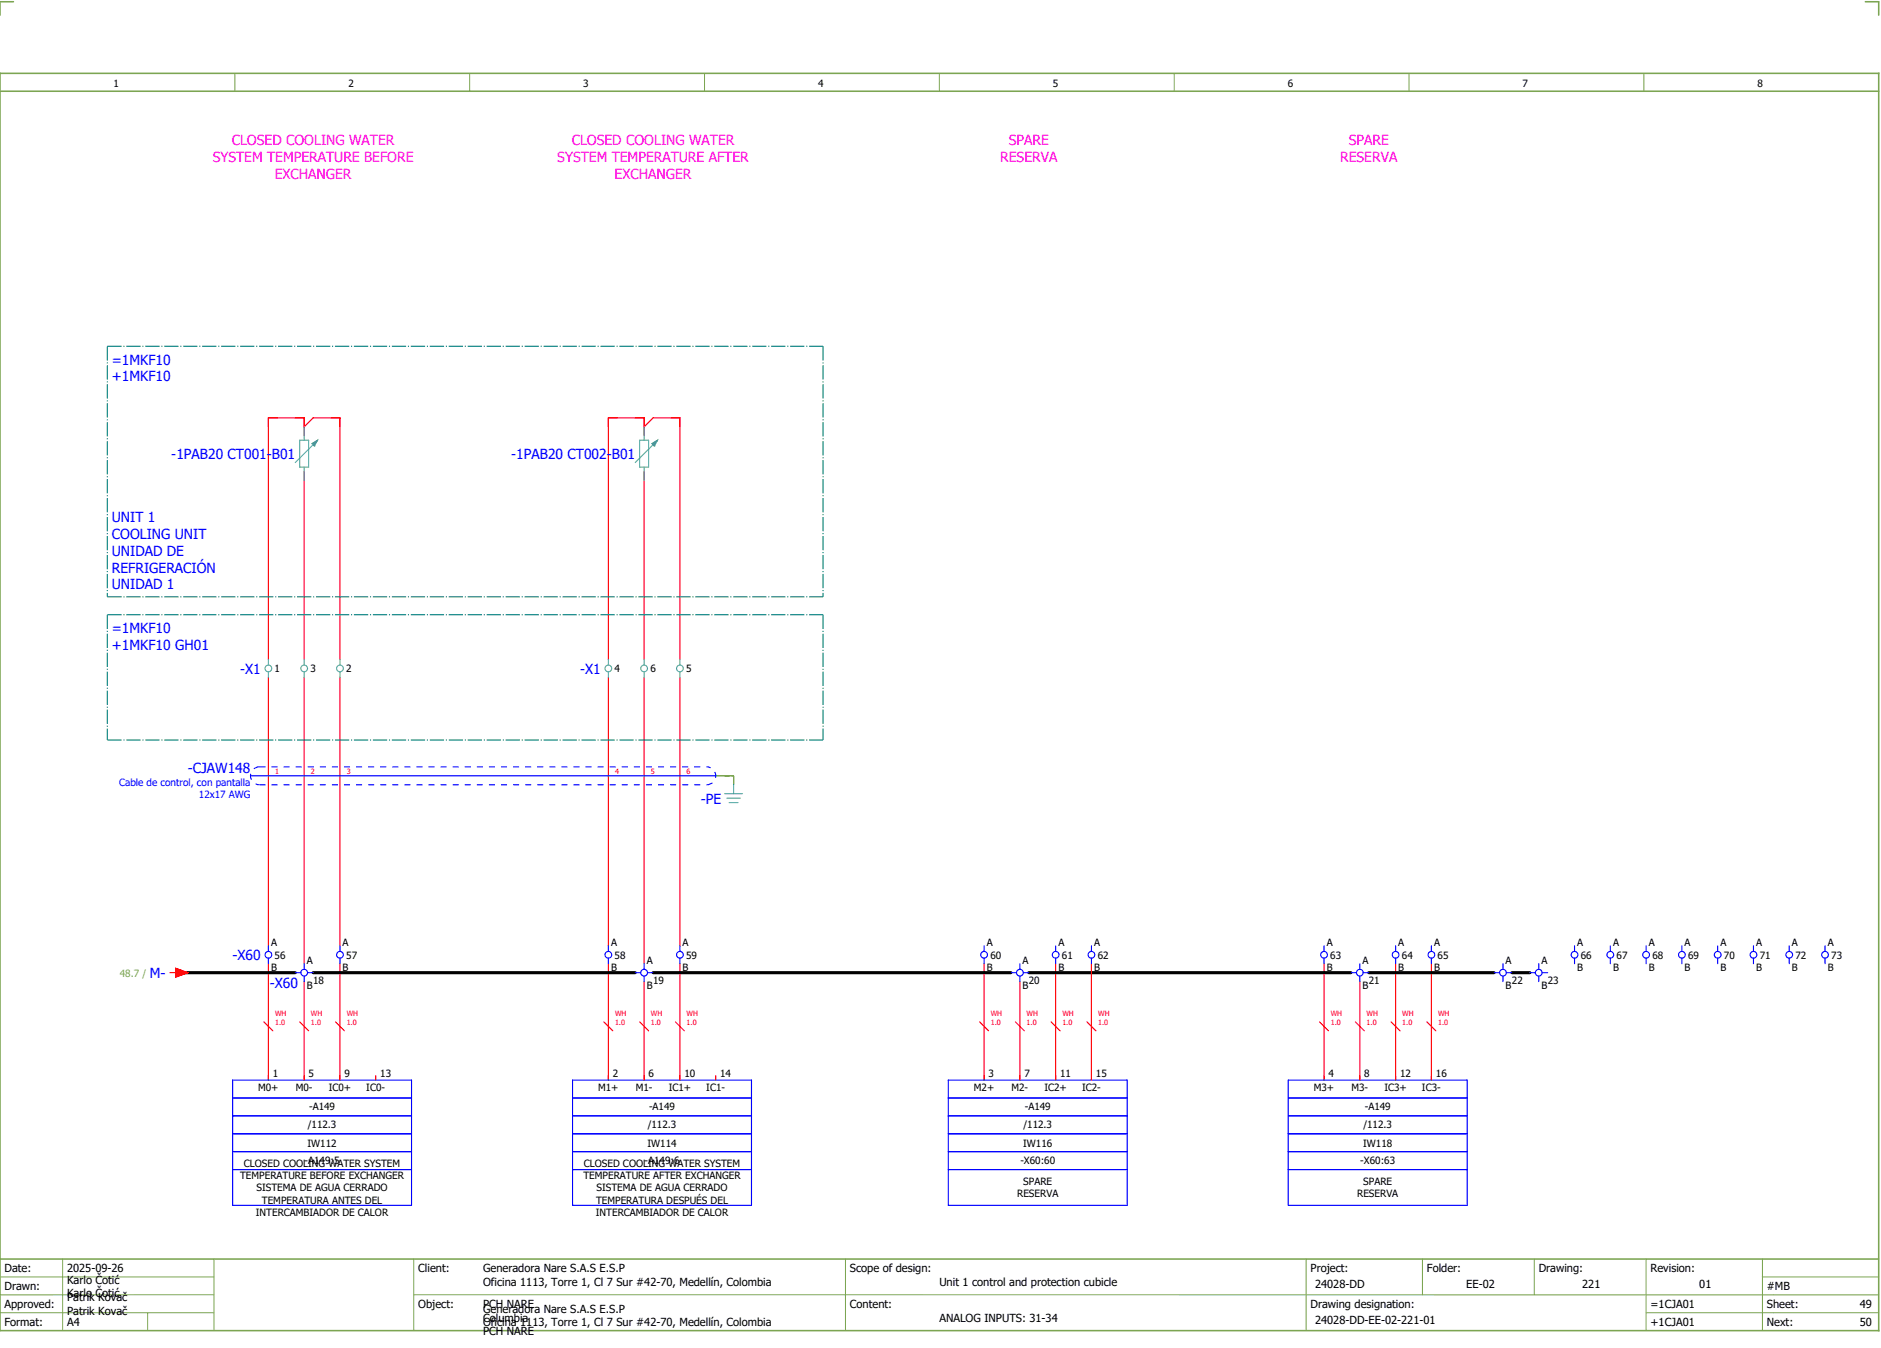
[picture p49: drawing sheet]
<svg xmlns="http://www.w3.org/2000/svg" width="421mm" height="301mm" viewBox="0 0 421 301" stroke-linecap="round" stroke-linejoin="round" font-family="sans-serif">
<defs><g id="words">
<g font-size="3.1" fill="#f0f">
<text x="51.8" y="32.5">CLOSED COOLING WATER</text>
<text x="127.8" y="32.5">CLOSED COOLING WATER</text>
<text x="225.5" y="32.5">SPARE</text>
<text x="301.5" y="32.5">SPARE</text>
<text x="47.5" y="36.3">SYSTEM TEMPERATURE BEFORE</text>
<text x="61.4" y="40">EXCHANGER</text>
<text x="124.6" y="36.3">SYSTEM TEMPERATURE AFTER</text>
<text x="137.4" y="40">EXCHANGER</text>
<text x="223.6" y="36.3">RESERVA</text>
<text x="299.6" y="36.3">RESERVA</text>
</g>
<g font-size="3.1" fill="#00f">
<text x="25" y="81.5">=1MKF10</text>
<text x="25" y="85.3">+1MKF10</text>
<text x="38.3" y="102.6">-1PAB20 CT001-B01</text>
<text x="114.3" y="102.6">-1PAB20 CT002-B01</text>
<text x="25" y="116.8">UNIT 1</text>
<text x="25" y="120.5">COOLING UNIT</text>
<text x="25" y="124.3">UNIDAD DE</text>
<text x="25" y="128">REFRIGERACIÓN</text>
<text x="25" y="131.8">UNIDAD 1</text>
<text x="25" y="141.5">=1MKF10</text>
<text x="25" y="145.3">+1MKF10 GH01</text>
<text x="53.7" y="150.6">-X1</text>
<text x="129.7" y="150.6">-X1</text>
<text x="42" y="172.8">-CJAW148</text>
<text x="156.7" y="179.7">-PE</text>
<text x="52" y="214.6">-X60</text>
<text x="33.5" y="218.6">M-</text>
<text x="60.3" y="220.8">-X60</text>
</g>
<g font-size="2.5">
<text x="1" y="284.4">Date:</text>
<text x="15" y="286.9">Karlo Čotić</text>
<text x="15" y="284.4">2025-09-26</text>
<text x="93.5" y="284.4">Client:</text>
<text x="108" y="284.4">Generadora Nare S.A.S E.S.P</text>
<text x="108" y="287.4">Oficina 1113, Torre 1, Cl 7 Sur #42-70, Medellín, Colombia</text>
<text x="190" y="284.4">Scope of design:</text>
<text x="210" y="287.4">Unit 1 control and protection cubicle</text>
<text x="293" y="284.4">Project:</text>
<text x="294" y="287.9">24028-DD</text>
<text x="319" y="284.4">Folder:</text>
<text x="327.8" y="287.9">EE-02</text>
<text x="344" y="284.4">Drawing:</text>
<text x="353.7" y="287.9">221</text>
<text x="369" y="284.4">Revision:</text>
<text x="379.9" y="287.9">01</text>
<text x="1" y="288.4">Drawn:</text>
<text x="1" y="292.4">Approved:</text>
<text x="15" y="289.9">Karlo Čotić</text>
<text x="15" y="290.9">Patrik Kovač</text>
<text x="15" y="293.9">Patrik Kovač</text>
<text x="93.5" y="292.4">Object:</text>
<text x="108" y="293.4">Generadora Nare S.A.S E.S.P</text>
<text x="108" y="292.4">PCH NARE</text>
<text x="190" y="292.4">Content:</text>
<text x="293" y="292.4">Drawing designation:</text>
<text x="369" y="292.4">=1CJA01</text>
<text x="395" y="292.4">Sheet:</text>
<text x="395" y="288.4">#MB</text>
<text x="415.8" y="292.4">49</text>
<text x="1" y="296.4">Format:</text>
<text x="15" y="296.4">A4</text>
<text x="108" y="296.4">Oficina 1113, Torre 1, Cl 7 Sur #42-70, Medellín, Colombia</text>
<text x="108" y="295.4">Columbia</text>
<text x="108" y="298.4">PCH NARE</text>
<text x="210" y="295.4">ANALOG INPUTS: 31-34</text>
<text x="294" y="295.9">24028-DD-EE-02-221-01</text>
<text x="369" y="296.4">+1CJA01</text>
<text x="395" y="296.4">Next:</text>
<text x="415.8" y="296.4">50</text>
</g>
<g font-size="2.2">
<text x="25.4" y="19.4">1</text>
<text x="77.9" y="19.4">2</text>
<text x="130.4" y="19.4">3</text>
<text x="182.9" y="19.4">4</text>
<text x="235.4" y="19.4">5</text>
<text x="287.9" y="19.4">6</text>
<text x="340.4" y="19.4">7</text>
<text x="392.9" y="19.4">8</text>
<text x="61.4" y="150.3">1</text>
<text x="69.4" y="150.3">3</text>
<text x="77.4" y="150.3">2</text>
<text x="137.4" y="150.3">4</text>
<text x="145.4" y="150.3">6</text>
<text x="153.4" y="150.3">5</text>
<text x="60.6" y="211.5">A</text>
<text x="61.4" y="214.3">56</text>
<text x="68.6" y="215.5">A</text>
<text x="76.6" y="211.5">A</text>
<text x="77.4" y="214.3">57</text>
<text x="136.6" y="211.5">A</text>
<text x="137.4" y="214.3">58</text>
<text x="144.6" y="215.5">A</text>
<text x="152.6" y="211.5">A</text>
<text x="153.4" y="214.3">59</text>
<text x="220.6" y="211.5">A</text>
<text x="221.4" y="214.3">60</text>
<text x="228.6" y="215.5">A</text>
<text x="236.6" y="211.5">A</text>
<text x="237.4" y="214.3">61</text>
<text x="244.6" y="211.5">A</text>
<text x="245.4" y="214.3">62</text>
<text x="296.6" y="211.5">A</text>
<text x="297.4" y="214.3">63</text>
<text x="304.6" y="215.5">A</text>
<text x="312.6" y="211.5">A</text>
<text x="313.4" y="214.3">64</text>
<text x="320.6" y="211.5">A</text>
<text x="321.4" y="214.3">65</text>
<text x="336.6" y="215.5">A</text>
<text x="344.6" y="215.5">A</text>
<text x="352.6" y="211.5">A</text>
<text x="353.4" y="214.3">66</text>
<text x="360.6" y="211.5">A</text>
<text x="361.4" y="214.3">67</text>
<text x="368.6" y="211.5">A</text>
<text x="369.4" y="214.3">68</text>
<text x="376.6" y="211.5">A</text>
<text x="377.4" y="214.3">69</text>
<text x="384.6" y="211.5">A</text>
<text x="385.4" y="214.3">70</text>
<text x="392.6" y="211.5">A</text>
<text x="393.4" y="214.3">71</text>
<text x="400.6" y="211.5">A</text>
<text x="401.4" y="214.3">72</text>
<text x="408.6" y="211.5">A</text>
<text x="409.4" y="214.3">73</text>
<text x="60.6" y="217">B</text>
<text x="68.6" y="221">B</text>
<text x="70" y="220">18</text>
<text x="76.6" y="217">B</text>
<text x="136.6" y="217">B</text>
<text x="144.6" y="221">B</text>
<text x="146" y="220">19</text>
<text x="152.6" y="217">B</text>
<text x="220.6" y="217">B</text>
<text x="228.6" y="221">B</text>
<text x="230" y="220">20</text>
<text x="236.6" y="217">B</text>
<text x="244.6" y="217">B</text>
<text x="296.6" y="217">B</text>
<text x="304.6" y="221">B</text>
<text x="306" y="220">21</text>
<text x="312.6" y="217">B</text>
<text x="320.6" y="217">B</text>
<text x="336.6" y="221">B</text>
<text x="338" y="220">22</text>
<text x="344.6" y="221">B</text>
<text x="346" y="220">23</text>
<text x="352.6" y="217">B</text>
<text x="360.6" y="217">B</text>
<text x="368.6" y="217">B</text>
<text x="376.6" y="217">B</text>
<text x="384.6" y="217">B</text>
<text x="392.6" y="217">B</text>
<text x="400.6" y="217">B</text>
<text x="408.6" y="217">B</text>
<text x="57.7" y="243.8">M0+</text>
<text x="61" y="240.7">1</text>
<text x="66.1" y="243.8">M0-</text>
<text x="69" y="240.7">5</text>
<text x="73.5" y="243.8">IC0+</text>
<text x="77" y="240.7">9</text>
<text x="81.9" y="243.8">IC0-</text>
<text x="85" y="240.7">13</text>
<text x="133.7" y="243.8">M1+</text>
<text x="137" y="240.7">2</text>
<text x="142.1" y="243.8">M1-</text>
<text x="145" y="240.7">6</text>
<text x="149.5" y="243.8">IC1+</text>
<text x="153" y="240.7">10</text>
<text x="157.9" y="243.8">IC1-</text>
<text x="161" y="240.7">14</text>
<text x="217.7" y="243.8">M2+</text>
<text x="221" y="240.7">3</text>
<text x="226.1" y="243.8">M2-</text>
<text x="229" y="240.7">7</text>
<text x="233.5" y="243.8">IC2+</text>
<text x="237" y="240.7">11</text>
<text x="241.9" y="243.8">IC2-</text>
<text x="245" y="240.7">15</text>
<text x="293.7" y="243.8">M3+</text>
<text x="297" y="240.7">4</text>
<text x="302.1" y="243.8">M3-</text>
<text x="305" y="240.7">8</text>
<text x="309.5" y="243.8">IC3+</text>
<text x="313" y="240.7">12</text>
<text x="317.9" y="243.8">IC3-</text>
<text x="321" y="240.7">16</text>
<text x="69.1" y="248.1">-A149</text>
<text x="145.1" y="248.1">-A149</text>
<text x="229.1" y="248.1">-A149</text>
<text x="305.1" y="248.1">-A149</text>
<text x="68.7" y="256.3">IW112</text>
<text x="68.8" y="252.1">/112.3</text>
<text x="144.7" y="256.3">IW114</text>
<text x="144.8" y="252.1">/112.3</text>
<text x="228.7" y="256.3">IW116</text>
<text x="228.8" y="252.1">/112.3</text>
<text x="304.7" y="256.3">IW118</text>
<text x="304.8" y="252.1">/112.3</text>
<text x="53.7" y="263.6">TEMPERATURE BEFORE EXCHANGER</text>
<text x="54.5" y="260.9">CLOSED COOLING WATER SYSTEM</text>
<text x="68.1" y="260.1">-A149:5</text>
<text x="130.4" y="263.6">TEMPERATURE AFTER EXCHANGER</text>
<text x="130.5" y="260.9">CLOSED COOLING WATER SYSTEM</text>
<text x="144.1" y="260.1">-A149:6</text>
<text x="228.1" y="260.1">-X60:60</text>
<text x="304.1" y="260.1">-X60:63</text>
<text x="57.4" y="266.3">SISTEMA DE AGUA CERRADO</text>
<text x="58.5" y="269">TEMPERATURA ANTES DEL</text>
<text x="133.3" y="269">TEMPERATURA DESPUÉS DEL</text>
<text x="133.4" y="266.3">SISTEMA DE AGUA CERRADO</text>
<text x="227.4" y="267.6">RESERVA</text>
<text x="228.8" y="264.9">SPARE</text>
<text x="303.4" y="267.6">RESERVA</text>
<text x="304.8" y="264.9">SPARE</text>
<text x="57.2" y="271.7">INTERCAMBIADOR DE CALOR</text>
<text x="133.2" y="271.7">INTERCAMBIADOR DE CALOR</text>
</g>
<g font-size="2.2" fill="#00f">
<text x="26.6" y="175.6">Cable de control, con pantalla</text>
<text x="44.5" y="178.3">12x17 AWG</text>
</g>
<text font-size="2.2" fill="#7ca552" x="26.8" y="218.3">48.7 /</text>
<g font-size="1.6" fill="#f00">
<text x="61.5" y="172.9">1</text>
<text x="69.5" y="172.9">2</text>
<text x="77.5" y="172.9">3</text>
<text x="137.5" y="172.9">4</text>
<text x="145.5" y="172.9">5</text>
<text x="153.5" y="172.9">6</text>
<text x="61.5" y="227.1">WH</text>
<text x="69.5" y="227.1">WH</text>
<text x="77.5" y="227.1">WH</text>
<text x="137.5" y="227.1">WH</text>
<text x="145.5" y="227.1">WH</text>
<text x="153.5" y="227.1">WH</text>
<text x="221.5" y="227.1">WH</text>
<text x="229.5" y="227.1">WH</text>
<text x="237.5" y="227.1">WH</text>
<text x="245.5" y="227.1">WH</text>
<text x="297.5" y="227.1">WH</text>
<text x="305.5" y="227.1">WH</text>
<text x="313.5" y="227.1">WH</text>
<text x="321.5" y="227.1">WH</text>
<text x="61.5" y="229.1">1.0</text>
<text x="69.5" y="229.1">1.0</text>
<text x="77.5" y="229.1">1.0</text>
<text x="137.5" y="229.1">1.0</text>
<text x="145.5" y="229.1">1.0</text>
<text x="153.5" y="229.1">1.0</text>
<text x="221.5" y="229.1">1.0</text>
<text x="229.5" y="229.1">1.0</text>
<text x="237.5" y="229.1">1.0</text>
<text x="245.5" y="229.1">1.0</text>
<text x="297.5" y="229.1">1.0</text>
<text x="305.5" y="229.1">1.0</text>
<text x="313.5" y="229.1">1.0</text>
<text x="321.5" y="229.1">1.0</text>
</g>
</g></defs>
<path d="M0 16.4h420v281h-420zM3 .4h-3v3M417 .4h3v3M0 20.4h420M0 281.4h420" fill="none" stroke="#7ca552" stroke-width=".35"/>
<g fill="none" stroke="#7ca552" stroke-width=".22">
<path d="M52.5 16.4v4M105 16.4v4M157.5 16.4v4M210 16.4v4M262.5 16.4v4M315 16.4v4M367.5 16.4v4M0 285.4h47.8M0 293.4h47.8M14 281.4v16M33 293.4v4M47.8 281.4v16"/>
<path d="M47.8 289.4h-47.8M92.5 281.4v16M92.5 289.4h327.5M189 281.4v16M292 281.4v15.8M318 281.4v8M343 281.4v8M368 281.4v15.8M368 293.4h52M394 285.4h26M394 281.4v15.8"/>
</g>
<g fill="none" stroke="#f00" stroke-width=".25">
<path d="M68 97.4v-4h-8v54M68 95.4l2-2h6v54M144 97.4v-4h-8v54M144 95.4l2-2h6v54M68 105.4v42M144 105.4v42M60 151.4v60M68 151.4v64M76 151.4v60M136 151.4v60M144 151.4v64M152 151.4v60"/>
<path d="M38 217.4h1.3M39.3 216.4l2.7 1-2.7 1zM60 215.4v26M68 219.4v22M76 215.4v26M136 215.4v26M144 219.4v22M152 215.4v26M220 215.4v26M228 219.4v22M236 215.4v26M244 215.4v26"/>
<path d="M296 215.4v26M304 219.4v22M312 215.4v26M320 215.4v26M59 228.4l2 2M67 228.4l2 2M75 228.4l2 2M135 228.4l2 2M143 228.4l2 2M151 228.4l2 2M219 228.4l2 2M227 228.4l2 2"/>
<path d="M235 228.4l2 2M243 228.4l2 2M295 228.4l2 2M303 228.4l2 2M311 228.4l2 2M319 228.4l2 2M84 240.4v1M160 240.4v1"/>
</g>
<path d="M160 173.4h4M162 173.4h2M164 173.4v2" fill="none" stroke="#00be00" stroke-width=".25" stroke-dasharray="3.2 .4 .3 .4" stroke-linecap="butt"/>
<path d="M40 217.4h26M70 217.4h72M146 217.4h80M230 217.4h72M306 217.4h28M338 217.4h4" fill="none" stroke="#000" stroke-width=".7"/>
<g fill="none" stroke="#00f" stroke-width=".25">
<path d="M56 173.4h104M60 211.4v1.2M60 214.1v1.3M66 217.4h1.3M68 215.4v1.2M68 218.1v1.3M68.8 217.4h1.2M76 211.4v1.2M76 214.1v1.3M136 211.4v1.2M136 214.1v1.3M142 217.4h1.2"/>
<path d="M144 215.4v1.2M144 218.1v1.3M144.8 217.4h1.2M152 211.4v1.2M152 214.1v1.3M220 211.4v1.2M220 214.1v1.3M226 217.4h1.2M228 215.4v1.2M228 218.1v1.3M228.7 217.4h1.3M236 211.4v1.2"/>
<path d="M236 214.1v1.3M244 211.4v1.2M244 214.1v1.3M296 211.4v1.2M296 214.1v1.3M302 217.4h1.2M304 215.4v1.2M304 218.1v1.3M304.7 217.4h1.3M312 211.4v1.2M312 214.1v1.3M320 211.4v1.2"/>
<path d="M320 214.1v1.3M334 217.4h1.3M336 215.4v1.2M336 218.1v1.3M336.8 217.4h1.2M342 217.4h1.2M344 215.4v1.2M344 218.1v1.3M344.7 217.4h1.3M352 211.4v1.2M352 214.1v1.3M360 211.4v1.2"/>
<path d="M360 214.1v1.3M368 211.4v1.2M368 214.1v1.3M376 211.4v1.2M376 214.1v1.3M384 211.4v1.2M384 214.1v1.3M392 211.4v1.2M392 214.1v1.3M400 211.4v1.2M400 214.1v1.3M408 211.4v1.2"/>
<path d="M408 214.1v1.3M52 249.4h40M52 241.4h40v28h-40zM52 245.4h40M52 257.4h40M52 253.4h40M128 249.4h40M128 245.4h40M128 257.4h40M128 253.4h40M128 241.4h40v28h-40zM212 249.4h40"/>
<path d="M212 245.4h40M212 257.4h40M212 253.4h40M212 241.4h40v28h-40zM288 249.4h40M288 245.4h40M288 257.4h40M288 253.4h40M288 241.4h40v28h-40zM52 261.4h40M128 261.4h40M212 261.4h40"/>
<path d="M288 261.4h40"/>
<circle cx="60" cy="213.4" r=".75"/>
<circle cx="68" cy="217.4" r=".75"/>
<circle cx="76" cy="213.4" r=".75"/>
<circle cx="136" cy="213.4" r=".75"/>
<circle cx="144" cy="217.4" r=".75"/>
<circle cx="152" cy="213.4" r=".75"/>
<circle cx="220" cy="213.4" r=".75"/>
<circle cx="228" cy="217.4" r=".75"/>
<circle cx="236" cy="213.4" r=".75"/>
<circle cx="244" cy="213.4" r=".75"/>
<circle cx="296" cy="213.4" r=".75"/>
<circle cx="304" cy="217.4" r=".75"/>
<circle cx="312" cy="213.4" r=".75"/>
<circle cx="320" cy="213.4" r=".75"/>
<circle cx="336" cy="217.4" r=".75"/>
<circle cx="344" cy="217.4" r=".75"/>
<circle cx="352" cy="213.4" r=".75"/>
<circle cx="360" cy="213.4" r=".75"/>
<circle cx="368" cy="213.4" r=".75"/>
<circle cx="376" cy="213.4" r=".75"/>
<circle cx="384" cy="213.4" r=".75"/>
<circle cx="392" cy="213.4" r=".75"/>
<circle cx="400" cy="213.4" r=".75"/>
<circle cx="408" cy="213.4" r=".75"/>
</g>
<path d="M24 77.4h160M24 77.4v56M184 77.4v56M24 133.4h160M24 137.4h160M24 137.4v28M184 137.4v28M24 165.4h160" fill="none" stroke="#007f7f" stroke-width=".25" stroke-dasharray="3.2 .4 .3 .4" stroke-linecap="butt"/>
<g fill="#52a5a5" stroke="#52a5a5" stroke-width=".22">
<path d="M69.8 99.1l1.2-.7-.7 1.2z"/>
<path d="M145.8 99.1l1.2-.7-.7 1.2z"/>
</g>
<g fill="none" stroke="#52a5a5" stroke-width=".25">
<path d="M67 98.4h2v6h-2zM68 95.4v3M70.3 99.6h.1M71 98.4l-.7 1.2M71 98.4l-1.2 .7 .5 .5M71 98.4l-5 5M143 98.4h2v6h-2zM144 95.4v3M146.3 99.6h.1M147 98.4l-.7 1.2M147 98.4l-1.2 .7 .5 .5M147 98.4l-5 5"/>
<path d="M68 104.4v3M144 104.4v3M60 147.4v1.2M60 150.1v1.3M68 147.4v1.2M68 150.1v1.3M76 147.4v1.2M76 150.1v1.3M136 147.4v1.2M136 150.1v1.3M144 147.4v1.2M144 150.1v1.3"/>
<path d="M152 147.4v1.2M152 150.1v1.3M162 177.4h4M162.5 178.4h3M163 179.4h2M164 175.4v2"/>
<circle cx="60" cy="149.4" r=".75"/>
<circle cx="68" cy="149.4" r=".75"/>
<circle cx="76" cy="149.4" r=".75"/>
<circle cx="136" cy="149.4" r=".75"/>
<circle cx="144" cy="149.4" r=".75"/>
<circle cx="152" cy="149.4" r=".75"/>
</g>
<path d="M58 175.4h100M58 171.4h100M58 171.4a2 2 0 0 0-2 2 2 2 0 0 0 2 2M158 175.4a2 2 0 0 0 2-2 2 2 0 0 0-2-2" fill="none" stroke="#00f" stroke-width=".25" stroke-dasharray="1.4 1.4" stroke-linecap="butt"/>
<path d="M39.3 216.4l2.7 1-2.7 1z" fill="#f00" stroke="#f00" stroke-width=".22"/>
<use href="#words"/>
</svg>
